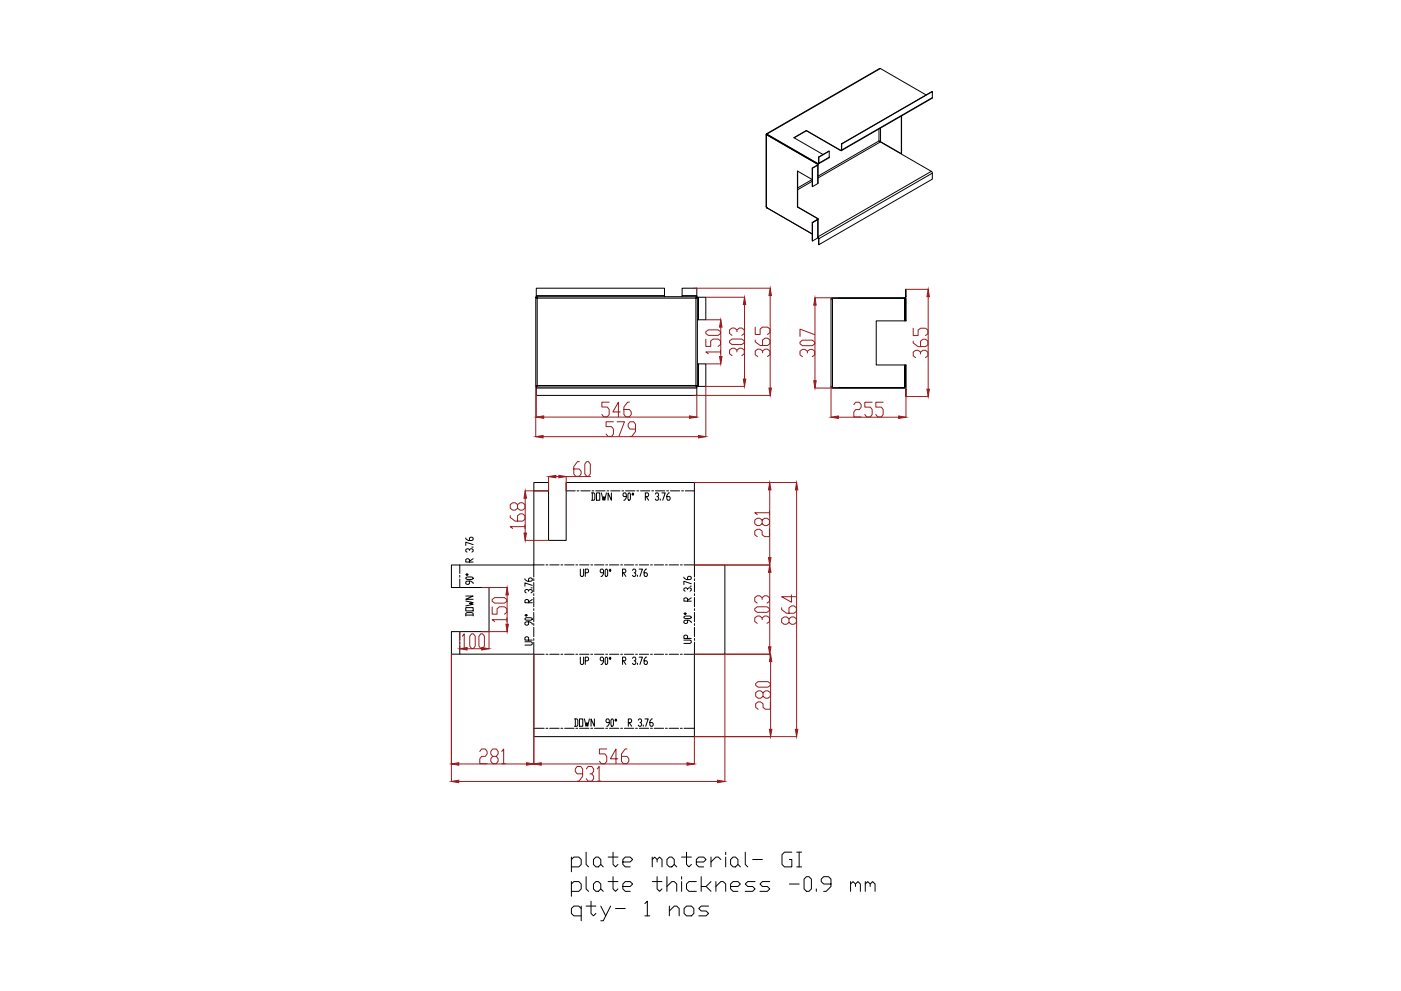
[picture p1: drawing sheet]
<svg xmlns="http://www.w3.org/2000/svg" width="420mm" height="297mm" viewBox="0 0 420 297" stroke-linecap="round" stroke-linejoin="round" font-family="sans-serif">
<!-- layer: 0 -->
<g fill="none" stroke="#000" stroke-width=".3">
<path d="M241.8 39.1l10.5 6.1M241.8 39.2l-3.6 2.1M263.6 38.6v3.6l-18.3 10.6M264 20.5l-34.1 19.6M264.1 38.4v4.1l6.2 3.6M270.4 34.7l-.1 11.4v-11.3M277.7 28.5l-13.7-8-34 19.7 15.3 8.8M279.6 29.3l-27.3 15.9M279.6 27.5l-27.2 15.7M229.7 40.3l.2 21.9M229.9 40.3h-.2l15.5 8.9M229.9 40.3v-.2l15.4 9"/>
<path d="M229.9 40.3h.1M239.2 56.3l4.4-2.5-4.5-2.5v10.8l6 3.4M239.2 51.3l-.1 10.8M243.6 50.4l.1 5.5zM243.6 50.4l1.6-.9v5.5l-1.5 .9M243.6 54.3l-4.4 2.6M245.1 49.2l.1 .3zM245.1 49.2l-15.2-8.8v21.8l13.7 7.9-13.6-7.8M245.2 49.2h-.1M245.2 49.2l.1 .3-1.6 .9M245.3 49l.2-.1zM245.3 49v.1"/>
<path d="M245.3 49.3l-.1 5.7M245.5 47.1l.1 1.8M245.6 47.1l3.1-1.8v1.8l-3.1 1.8zM245.6 48.9l-.3 .2M248.7 45.3l-3.1 1.8M248.7 47.1l-3.2 2M252.1 45l.2 .1M252.3 45.1v.1M252.3 45.1l.1-.2-.3 .1-10.3-5.9-3.7 2.2 8.7 5M252.4 43.1v1.9M252.4 44.9l-.1 .3M252.4 43.2l27.2-15.7v1.8l-27.2 15.7z"/>
<path d="M264.1 42.5l-.5-.3 .4 .3M279.3 51.4l-15.3-8.9-18.7 10.8M279.3 51.4l-34 19.6M279.3 51.4l.3 .5M279.6 51.9v1.8l-34 19.6v-1.7M279.6 51.9l-34 19.7M239.2 62l6.1 3.6M243.6 66.7l1.6-.9zM243.6 66.7l.1 5.5v-5.5M245.1 65.5l.1 .1M245.1 65.5v.3M245.2 65.6h.1"/>
<path d="M245.3 65.6l-.1 .2M245.3 71.1l.3 .4M245.3 65.6l-.1 5.7-1.5 .9M245.3 65.7l-.1 5.6M245.4 71.2l.1 .3M245.6 71.6v1.7M160.7 89.1l.4 .3M160.8 88.9h48.2l-.3 .5h-47.6zM160.8 88.6v-2.2h38.5v2.2M199.3 88.9v-.3h-38.5l.3 .8M204.6 88.9v-.3h4.4l-.3 .8v26.1M204.6 88.6v-2.2h4.4v2.2"/>
<path d="M208.7 89.4l.4-.3zM209.1 95.8h.4v-6.7h-.4v26.7h.4v-6.7h-.4M209.5 89.1h2.2v6.7h-2.2M249.4 89.6l.3-.3-.5 .4M249.7 89.4l-.5 .3v26.2l.5 .2M249.7 89.4h21.6M249.7 89.3h21.6M271.3 89.4h-21.6v26.7h21.6M271.3 96.2h-8.5v13.2h8.5M271.3 89.3v.1M271.6 89.4l.1 6.8zM271.6 89.4h-.3v6.8h.3"/>
<path d="M271.6 88.9l-.3 .4M271.6 88.9v-2.2l.1 2.2M271.6 88.9h.1M271.7 88.9l-.4 .5M160.7 115.8l.4-.3zM160.8 116.3v2.2h48.2v-2.2M161.1 115.5h47.6l.3 .5h-48.2zM208.7 115.5l.4 .3-.4-.3 .3 .8h-48.2l.3-.8v-26.1l-.4-.3v26.7M209.5 109.1h2.2v6.7h-2.2M249.2 115.9l.5 .4M249.4 116l.3 .3M249.7 116.2h21.6l-21.6 .1"/>
<path d="M271.3 116.2l.4 .4M271.3 116.3l.3 .3M271.6 109.4l.1 6.7zM271.6 109.4h-.3v6.7h.3M271.6 116.6v2.3l.1-2.3M271.6 116.6h.1M160.1 147.1h4.4M169.8 147.1h2.7M173.1 147.1h.5M174.2 147.1h2.8M177.4 147.7h.7l.3 .4v1.5l-.3 .3h-.7M177.5 147.1h.6"/>
<path d="M177.6 147.7v2.2M178.7 147.1h2.8M178.9 147.7h1v2.2h-1zM180.4 147.7l.5 2.2 .2-1.1 .3 1.1 .5-2.2M182 147.1h.6M183.1 147.1h2.8M183.4 147.7v2.2l-1-2.2v2.2M186.5 147.1h.6M187.6 147.1h2.8M187.8 148.8h-.7l-.3-.3 .3-.8h.5l.2 .4v1.1l-.5 .7h-.2M188.6 147.7l.5 .4v1.5l-.3 .3-.5-.3v-1.5zM189.8 147.7l.3 .4-.3 .4-.2-.4z"/>
<path d="M191 147.1h.5M192.1 147.1h2.8M193.5 148.8h.8l.2-.3-.2-.8h-.8v2.2M193.8 148.8l.7 1.1M195.5 147.1h.5M196.5 148.1l.3-.4h.5l.2 .4v.4l-.5 .3M196.6 147.1h2.8M197.3 148.8l.2 .4-.2 .7h-.5l-.3-.3M198 149.6v.3M198.5 147.7h1l-.7 2.2M199.9 147.1h.6M200.7 147.7h-.2l-.5 .8v1.1l.2 .3h.5l.3-.7-.3-.4h-.7"/>
<path d="M201 147.1h2.9M204.4 147.1h.6M205.5 147.1h2.7M135.4 169.4h24.7v-24.8h4.4v17.4h5.3v-17.4h38.4v24.8h9.2v26.7h-9.2v24.7h-48.1v-24.7h-24.7v-6.8h11.3v-13.2h-11.3zM137.9 169.4v2.5M137.9 172.5v.5M137.9 173.6v2.5M139.7 178.7h2.2l-2.2 .9h2.2M139.7 173.2l.4-.3h1.4l.4 .3v.2l-.4 .3h-1.4l-.4-.3zM139.7 172.2l.4-.3 .3 .3-.3 .2zM139.7 161.3v.2l.7 .5h1.1l.4-.2v-.5l-.7-.3-.4 .3v.7M140.8 174.2v.7l-.4 .3-.7-.3v-.5l.4-.2h1.1l.7 .5v.2"/>
<path d="M140.8 168.5v-.8l-.4-.2-.7 .2v.8h2.2M140.8 165l-.4-.5-.7 .2v.5l.4 .3M140.8 164.7l.4-.2 .7 .2v.5l-.4 .3M141.5 164h.4M141.9 163.2l-2.2-.7v1M141.9 167.5l-1.1 .7M157.4 173.5v.2l.8 .5h1.1l.3-.2v-.5l-.7-.3-.4 .3v.7M158.5 177.2v-.3l-.7-.2-.4 .2v.5l.4 .3M158.5 176.9l.4-.2 .7 .2v.5l-.3 .3M159.3 176.2h.3M159.6 175.5l-2.2-.8v1M159.6 179.7l-1.1 .7"/>
<path d="M160.1 169.4v3.5M160.1 173.5v.5M160.1 174.6v2.8M160.1 178v.5M160.1 179.1v2.8M160.1 169.3h3.1M163.7 169.3h.6M164.9 169.3h2.8M168.2 169.3h.6M169.3 169.3h2.8M172.7 169.3h.6M173.8 169.3h2.8"/>
<path d="M174 170.6v1.8l.3 .4h.5l.2-.4v-1.8M175.5 171.7h.8l.2-.4-.2-.7h-.8v2.2M177.2 169.3h.5M178.3 169.3h2.8M181 171.7h-.8l-.2-.4 .2-.7h.5l.3 .3v1.1l-.5 .8h-.3M181.7 169.3h.5M181.7 170.6h.3l.2 .3v1.5l-.2 .4-.5-.4v-1.5zM182.8 169.3h2.8M183 170.6l.2 .3-.2 .4-.3-.4zM186.1 169.3h.6M186.7 171.7h.7l.3-.4-.3-.7h-.7v2.2M187 171.7l.7 1.1"/>
<path d="M187.2 169.3h2.9M189.7 170.9l.2-.3h.5l.3 .7-.5 .4M190.4 171.7l.3 .3-.3 .8h-.5l-.2-.4M190.6 169.3h.6M191.2 172.4v.4M191.7 170.6h1l-.8 2.2M191.7 169.3h2.8M193.9 170.6h-.2l-.5 .7v1.1l.2 .4h.5l.3-.8-.3-.3h-.7M195.1 169.3h.6M196.2 169.3h2.8M199.6 169.3h.5M200.7 169.3h2.8"/>
<path d="M204 169.3h.6M205.1 173v.2l.7 .5h1.1l.4-.2v-.5l-.4-.3-.7 .3v.7M205.2 169.3h3M206.2 176.7l-.4-.5h-.3l-.4 .3v.5l.4 .2M206.2 176.5l.4-.3 .7 .3v.5l-.4 .2M206.9 175.7h.4M207.3 175l-2.2-.8v1M207.3 179.2l-1.1 .7M208.3 169.4v3.5M208.3 173.5v.5M208.3 174.6v2.8M208.3 178v.5"/>
<path d="M208.3 179.1v2.8M137.9 189.3v2.6M137.9 192.4v.6M137.9 193.5v2.6M139.7 184.6v-.7l.4-.3h1.4l.4 .3v.7M139.7 182.1h2.2v1h-2.2zM139.7 180.1l2.2 .5-1.1 .3 1.1 .2-2.2 .5M139.7 184.4h2.2M157.4 192.4h1.9l.3 .2v.5l-.3 .3h-1.9M157.4 185.4l.4-.2h1.5l.3 .2v.2l-.3 .3h-1.5zM157.4 184.4l.4-.2 .4 .2-.4 .3zM158.5 191.9v-.8l-.3-.2-.8 .2v.8h2.2"/>
<path d="M158.5 186.4v.7l-.3 .3-.8-.3v-.5l.4-.2h1.1l.7 .5v.2M158.5 180.7v-.8l-.3-.2-.8 .2v.8h2.2M160.1 182.4v.6M160.1 183.6v2.7M160.1 186.9v.6M160.1 188v2.8M160.1 191.4v.5M160.1 192.5v3.6M160.1 196.1h3.1M163.7 196.1h.6M164.9 196.1h2.8M168.2 196.1h.6"/>
<path d="M169.3 196.1h2.8M172.7 196.1h.6M173.8 196.1h2.8M174 197v1.8l.3 .4h.5l.2-.4v-1.8M175.5 198.1h.8l.2-.4-.2-.7h-.8v2.2M177.2 196.1h.5M178.3 196.1h2.8M181 198.1h-.8l-.2-.4 .2-.7h.5l.3 .3v1.1l-.5 .8h-.3M181.7 196.1h.5M181.7 197l.5 .3v1.5l-.2 .4h-.3l-.2-.4v-1.5zM182.8 196.1h2.8M183 197l.2 .3-.2 .4-.3-.4z"/>
<path d="M186.1 196.1h.6M186.7 198.1h.7l.3-.4-.3-.7h-.7v2.2M187 198.1l.7 1.1M187.2 196.1h2.9M189.7 197.3l.2-.3h.5l.3 .3-.3 .8h-.2M190.4 198.1l.3 .3-.3 .8h-.5l-.2-.4M190.6 196.1h.6M191.2 198.8v.4M191.7 197h1l-.8 2.2M191.7 196.1h2.8M193.9 197h-.2l-.5 .7v1.1l.2 .4h.5l.3-.8-.3-.3h-.7M195.1 196.1h.6"/>
<path d="M196.2 196.1h2.8M199.6 196.1h.5M200.7 196.1h2.8M204 196.1h.6M205.1 191.9h1.8l.4 .2v.5l-.4 .3h-1.8M205.1 184.9l.4-.2h1.4l.4 .5-.4 .2h-1.4zM205.1 183.9l.4-.2 .3 .2-.3 .3zM205.2 196.1h3M206.2 191.4v-.8l-.4-.2-.7 .2v.8h2.2M206.2 185.9v.7l-.4 .3-.7-.3v-.5l.4-.2h1.1l.7 .5v.2M206.2 180.2v-.8l-.4-.2-.7 .2v.8h2.2M208.3 182.4v.6"/>
<path d="M208.3 183.6v2.7M208.3 186.9v.6M208.3 188v2.8M208.3 191.4v.5M208.3 192.5v3.6M160.1 218.3h3.1M163.7 218.3h.6M164.9 218.3h2.8M168.2 218.3h.6M169.3 218.3h2.8M172.3 215.5h.7l.3 .4v1.4l-.3 .4h-.7M172.5 215.5v2.2"/>
<path d="M172.7 218.3h.6M173.8 215.5h1v2.2h-1zM173.8 218.3h2.8M175.3 215.5l.5 2.2 .2-1.1 .3 1.1 .5-2.2M177.2 218.3h.5M178.3 215.5v2.2l-1-2.2v2.2M178.3 218.3h2.8M181.7 218.3h.5M182.7 216.6h-.7l-.3-.4 .3-.7h.5l.2 .4v1.1l-.5 .7h-.2M182.8 218.3h2.8M183.5 215.5l.5 .4v1.4l-.3 .4-.5-.4v-1.4zM184.7 215.5l.3 .4-.3 .3-.2-.3z"/>
<path d="M186.1 218.3h.6M187.2 218.3h2.9M188.4 216.6h.8l.2-.4-.2-.7h-.8v2.2M188.7 216.6l.7 1.1M190.6 218.3h.6M191.4 215.9l.3-.4h.5l.2 .4v.3l-.5 .4M191.7 218.3h2.8M192.2 216.6l.2 .4-.2 .7h-.5l-.3-.4M192.9 217.3v.4M193.4 215.5h1l-.7 2.2M195.1 218.3h.6M195.6 215.5h-.2l-.5 .7v1.1l.2 .4h.5l.3-.7-.3-.4h-.7"/>
<path d="M196.2 218.3h2.8M199.6 218.3h.5M200.7 218.3h2.8M204 218.3h.6M205.2 218.3h3M171.4 257.6l.7-.7h1.5l.7 .7v1.5l-.7 .7h-2.2M171.4 256.9v4.4M175.8 255.4v3.7l.7 .7M178.7 256.9h.7l.8 .7v1.5l-.8 .7h-.7l-.7-.7v-1.5zM180.2 259.1l.7 .7M182.4 256.9h2.9M183.9 255.4v3.7l.7 .7 .7-.7"/>
<path d="M186.8 258.4h2.2l.7-.8-.7-.7h-1.5l-.7 .7v1.5l.7 .7h1.5M195.6 257.6l.7-.7 .8 .7v.8M195.6 256.9v2.9M197.1 257.6l.7-.7 .7 .7v2.2M200 257.6l.7-.7h.8l.7 .7v1.5l-.7 .7h-.8l-.7-.7zM202.2 259.1l.7 .7M204.4 256.9h3M205.9 255.4v3.7l.7 .7 .8-.7M208.8 258.4h2.2l.8-.8-.8-.7h-1.4l-.8 .7v1.5l.8 .7h1.4M213.2 256.9v2.9M216.2 257.6l-.8-.7h-.7l-1.5 1.5M217.6 255.4v.8"/>
<path d="M217.6 256.9v2.9M219.1 257.6l.7-.7h.8l.7 .7v1.5l-.7 .7h-.8l-.7-.7zM221.3 259.1l.7 .7M223.5 255.4v3.7l.7 .7M225.7 257.6h2.9M237.5 255.4h-2.2l-.8 .8v2.9l.8 .7h2.2v-2.2h-.8M238.9 255.4h1.5M238.9 259.8h1.5M239.7 255.4v4.4M171.4 265l.7-.8h1.5l.7 .8v1.4l-.7 .8h-2.2M171.4 264.2v4.4M174.3 272.3l-.7-.7h-1.5l-.7 .7v1.5l.7 .7h2.2"/>
<path d="M174.3 271.6v4.4M175.8 262.8v3.6l.7 .8M175.8 271.6h2.9M177.2 270.1v3.7l.8 .7 .7-.7M178 265l.7-.8h.7l.8 .8v1.4l-.8 .8h-.7l-.7-.8zM180.2 266.4l.7 .8M180.2 271.6l1.4 2.9M182.4 264.2h2.9M183.1 271.6l-2.2 4.4h-.7M183.9 262.8v3.6l.7 .8 .7-.8M184.6 272.3h2.9M186.8 265.7h2.2l.7-.7-.7-.8h-1.5l-.7 .8v1.4l.7 .8h1.5"/>
<path d="M193.4 270.8l.7-.7v4.4M193.4 274.5h1.5M195.6 264.2h2.9M197.1 262.8v3.6l.7 .8 .7-.8M200 265.7l1.5-1.5h.7l.7 .8v2.2M200 262.8v4.4M200.7 273.1l1.5-1.5h.7l.8 .7v2.2M200.7 271.6v2.9M204.4 262.8v.7M204.4 264.2v3M205.2 272.3l.7-.7h1.5l.7 .7v1.5l-.7 .7h-1.5l-.7-.7zM208.8 264.2h-2.2l-.7 .8v1.4l.7 .8h2.2"/>
<path d="M210.3 262.8v4.4M211.8 265.7l1.4 1.5M212.5 271.6h-2.2l-.7 .7 .7 .8h1.5l.7 .7-.7 .7h-2.2M213.2 264.2l-1.4 1.5h-1.5M214.7 265.7l1.5-1.5h.7l.7 .8v2.2M214.7 264.2v3M219.1 265.7h2.2l.7-.7-.7-.8h-1.5l-.7 .8v1.4l.7 .8h1.5M226.4 264.2h-2.2l-.7 .8 .7 .7h1.5l.7 .7-.7 .8h-2.2M230.9 264.2h-2.3l-.7 .8 .7 .7h1.5l.8 .7-.8 .8h-2.2M236.7 265h3M241.1 263.5l.8-.7h.7l.7 .7v2.9l-.7 .8h-.7l-.8-.8zM244.8 266.4v.8"/>
<path d="M249.2 265h-2.2l-.7-.8v-.7l.7-.7h1.5l.7 .7v2.2l-1.4 1.5h-.8M255.1 265l.7-.8 .8 .8v.7M255.1 264.2v3M256.6 265l.7-.8 .7 .8v2.2M259.5 265l.7-.8 .8 .8v.7M259.5 264.2v3M261 265l.7-.8 .7 .8v2.2"/>
</g>
<circle cx="230" cy="62.3" r=".12" fill="#000" stroke="#000" stroke-width=".3"/>
<!-- layer: FORMAT -->
<g fill="none" stroke="#991b1e" stroke-width=".3">
<path d="M208 86.4h23M211.7 99.4l.7-.5h2.9l.8 .5v.6l-.8 .5h-2.9l-.7-.5zM211.7 89.1h11.6M211.7 95.8h4.5M216.2 98.1v8.8M221 99.4v-.5l-.7-.6h-.8l-.7 .6v1.1l.7 .5M221 98.9l.7-.6h.8l.7 .6v1.1l-.7 .5M223.3 91.3v22.3M226.5 98.1v2.2h1.5v-1.7l.7-.5h1.5l.7 .5v1.1l-.7 .6M231 88.6v27.7M244.4 89.3h6.8M244.4 91.5v22.6"/>
<path d="M271.7 86.7h6.7M273.9 98.4v2.2h1.4v-1.7l.8-.5h1.4l.8 .5v1.1l-.8 .6M278.4 88.9v27.7M160.7 115.7v15.2M160.8 118.5v6.5M208 118.5h23M209 118.5v6.5M211.7 101.6v2.2h1.4v-1.6l.8-.6h1.4l.8 .6v1.1l-.8 .5M211.7 109.1h4.5M216.1 105.5h-4.4l.7 .5M216.1 104.9v1.1M218.8 102.2l.7-.6h3l.7 .6v.5l-.7 .6h-3l-.7-.6z"/>
<path d="M221 105.5v-.6l-.7-.5h-.8l-.7 .5v1.1l.7 .6M221 104.9l.7-.5h.8l.7 .5v1.1l-.7 .6M223.3 115.8h-11.6v15.1M226.5 101.9v.6l1.5 1.1h2.2l.7-.6v-1.1l-.7-.5h-.8l-.7 .5v1.7M228.7 105.8v-.6l-.7-.5h-.8l-.7 .5v1.1l.7 .6M228.7 105.2l.7-.5h.8l.7 .5v1.1l-.7 .6M239.9 102.5l.8-.5h2.9l.7 .5v.6l-.7 .5h-2.9l-.8-.5zM242.1 105.8v-.5l-.7-.6h-.7l-.8 .6v1.1l.8 .5M242.1 105.3l.8-.6h.7l.7 .6v1.1l-.7 .5M244.3 100.3l-4.4-1.6v2.2M244.4 116.3h6.8M249.2 115.9v9.1"/>
<path d="M271.7 116.1v8.9M271.7 118.9h6.7M273.9 102.2v.6l1.4 1.1h2.2l.8-.6v-1.1l-.8-.5h-.7l-.7 .5v1.7M276.1 106.1v-.6l-.8-.5h-.7l-.7 .5v1.1l.7 .6M276.1 105.5l.7-.5h.7l.8 .5v1.1l-.8 .6M162.9 130.9h46.6M163 125h43.8M173.7 138.4h-.5l-1.1 1.4v2.2l.5 .8h1.1l.6-.8v-.7l-.6-.7h-1.6M175.9 138.4h.6l.5 .7v2.9l-.5 .8h-.6l-.5-.8v-2.9zM182.7 120.5h-2.2v1.5h1.6l.6 .7v1.5l-.6 .7h-1.1l-.5-.7M184 126.4h-2.2v1.5h1.6l.6 .7v1.5l-.6 .7h-1.1l-.5-.7M185.1 126.4h2.2l-1.7 4.4"/>
<path d="M186 123.5h-2.2l1.7-3v4.4M188.8 120.5h-.6l-1.1 1.5v2.2l.6 .7h1.1l.5-.7v-.7l-.5-.8h-1.7M190.6 128.6h-1.7l-.5-.7v-.8l.5-.7h1.1l.6 .7v2.2l-1.1 1.5h-.6M251.4 125h18.1M256.1 121.3l.5-.7h1.1l.6 .7v.7l-.6 .8h-1.1l-.5 .7v1.5h2.2M261.6 120.6h-2.2v1.4h1.6l.6 .8v1.4l-.6 .8h-1.1l-.5-.8M264.9 120.6h-2.2v1.4h1.6l.6 .8v1.4l-.6 .8h-1.1l-.5-.8M153 154.6v.5l1.5 1.1h2.2l.7-.5v-1.1l-.7-.6h-.7l-.8 .6v1.6M155.2 151.2l.8-.5h.7l.7 .5v1.2l-.7 .5h-.7l-.8-.5v-1.2l-.7-.5h-.7l-.8 .5v1.2l.8 .5h.7l.7-.5M157.4 157.9h-4.4l.8 .5M157.4 157.3v1.1M157.5 149.3v10.5"/>
<path d="M164.5 142.9v4.2h-7M166.7 142.9h.9M177.1 142.9h-7.3v4.2M208.3 144.6h30.6M228.6 155.9l.7-.6h.7l.8 .6v1.1l-.8 .5h-.7l-.7-.5v-1.1l-.8-.6h-.7l-.7 .6v1.1l.7 .5h.7l.8-.5M230.8 158.6v2.2h-1.5l-.7-.5v-1.1l-.8-.6h-.7l-.7 .6v1.1l.7 .5M230.8 153.7h-4.4l.7 .5M230.8 153.1v1.1M230.8 146.8v20.3M238.9 146.8v71.8M144.5 176.1h7.6M147.6 179.7l.7-.6h3l.7 .6v.5l-.7 .6h-3l-.7-.6z"/>
<path d="M152.1 178.3v8.8M157.5 162h7M208.3 169.4h22.5M228.6 179.7v-.6l-.8-.5h-.7l-.7 .5v1.1l.7 .6M228.6 179.1l.7-.5h.7l.8 .5v1.1l-.8 .6M230.8 171.6v22.3M237.4 178.3v2.2l-3-1.6h4.4M135.4 196.1v38.1M137.9 189.3v5.2M138.7 190.7l.5-.7v4.4M138.7 194.4h1.1M140.1 194.5h4.4"/>
<path d="M141.4 190h.6l.5 .7v2.9l-.5 .8h-.6l-.5-.8v-2.9zM144.2 190h.5l.6 .7v2.9l-.6 .8h-.5l-.6-.8v-2.9zM144.5 189.3h7.6M146.7 189.3v5.2M147.6 181.9v2.2h1.5v-1.7l.7-.5h1.5l.7 .5v1.1l-.7 .6M152 185.7h-4.4l.7 .6M152 185.2v1.1M160.1 196.1v32.9M208.2 196.1h22.9M226.4 182.4l.7-.5h2.9l.8 .5v.6l-.8 .5h-2.9l-.7-.5zM228.6 185.7v-.5l-.8-.6h-.7l-.7 .6v1.1l.7 .5M228.6 185.2l.7-.6h.7l.8 .6v1.1l-.8 .5"/>
<path d="M230.8 196.1h-13.4v38.1M231.1 198.3v20.3M234.4 182.2v.5l1.5 1.1h2.2l.7-.5v-1.1l-.7-.6h-.7l-.8 .6v1.6M236.6 185.5l.8-.6h.7l.7 .6v1.1l-.7 .5h-.7l-.8-.5v-1.1l-.7-.6h-.7l-.8 .6v1.1l.8 .5h.7l.7-.5M226.6 204.9l.8-.6h2.9l.7 .6v.5l-.7 .6h-2.9l-.8-.6zM228.8 207.6l.8-.5h.7l.7 .5v1.1l-.7 .6h-.7l-.8-.6v-1.1l-.7-.5h-.7l-.8 .5v1.1l.8 .6h.7l.7-.6M231 210.4v2.2h-1.4l-.8-.6v-1.1l-.7-.5h-.7l-.8 .5v1.1l.8 .6M137.6 229h20.3M137.6 234.2h77.6M143.9 225.2l.5-.7h1.1l.6 .7v.8l-.6 .7h-1.1l-.5 .7v1.5h2.2M147.7 226.7l-.5-.7v-.8l.5-.7h1.1l.6 .7v.8l-.6 .7h-1.1l-.5 .7v.8l.5 .7h1.1l.6-.7v-.8l-.6-.7M150.5 225.2l.5-.7v4.4"/>
<path d="M150.5 228.9h1.1M162.3 229h43.7M174.7 231.9h-1.6l-.6-.7v-.7l.6-.8h1.1l.5 .8v2.2l-1.1 1.5h-.5M175.8 230.5l.6-.8h1.1l.5 .8v.7l-.5 .7h-.6M177.5 231.9l.5 .8v.7l-.5 .8h-1.1l-.6-.8M179.1 230.5l.6-.8v4.5M179.1 234.2h1.1M182 224.5h-2.2v1.5h1.6l.6 .7v1.5l-.6 .7h-1.1l-.5-.7M185.3 227.4h-2.2l1.6-2.9v4.4M188 224.5h-.5l-1.1 1.5v2.2l.5 .7h1.1l.6-.7v-.8l-.6-.7h-1.6M238.9 220.8h-30.7v8.2"/>
</g>
<g fill="#991b1e" stroke="#991b1e" stroke-width=".3">
<path d="M160.1 229l2.2-.4v.8z"/>
<path d="M206 228.6l2.2 .4-2.2 .4z"/>
<path d="M230.5 193.9h.7l-.4 2.2z"/>
<path d="M230.8 169.4l.4 2.2h-.7z"/>
<path d="M230.5 167.1h.7l-.4 2.3z"/>
<path d="M230.8 144.6l.4 2.2h-.7z"/>
<path d="M231.1 196.1l.4 2.2h-.8z"/>
<path d="M230.7 218.6h.8l-.4 2.2z"/>
<path d="M238.9 144.6l.4 2.2h-.8z"/>
<path d="M238.5 218.6h.8l-.4 2.2z"/>
<path d="M135.4 229l2.2-.4v.8z"/>
<path d="M157.9 228.6l2.2 .4-2.2 .4z"/>
<path d="M135.4 234.2l2.2-.3v.7z"/>
<path d="M215.2 233.9l2.2 .3-2.2 .4z"/>
<path d="M160.8 125l2.2-.3v.7z"/>
<path d="M206.8 124.7l2.2 .3-2.2 .4z"/>
<path d="M222.9 113.6h.8l-.4 2.2z"/>
<path d="M223.3 89.1l.4 2.2h-.8z"/>
<path d="M216.2 95.8l.3 2.3h-.7z"/>
<path d="M215.8 106.9h.7l-.3 2.2z"/>
<path d="M231 86.4l.3 2.2h-.7z"/>
<path d="M230.6 116.3h.7l-.3 2.2z"/>
<path d="M160.7 130.9l2.2-.4v.8z"/>
<path d="M209.5 130.5l2.2 .4-2.2 .4z"/>
<path d="M269.5 124.7l2.2 .3-2.2 .4z"/>
<path d="M249.2 125l2.2-.3v.7z"/>
<path d="M278 116.6h.7l-.3 2.3z"/>
<path d="M278.4 86.7l.3 2.2h-.7z"/>
<path d="M244 114.1h.8l-.4 2.2z"/>
<path d="M244.4 89.3l.4 2.2h-.8z"/>
<path d="M152.1 176.1l.4 2.2h-.8z"/>
<path d="M151.7 187.1h.8l-.4 2.2z"/>
<path d="M164.5 142.9l2.2-.4v.7z"/>
<path d="M167.6 142.5l2.2 .4-2.2 .3z"/>
<path d="M157.5 147.1l.4 2.2h-.8z"/>
<path d="M157.1 159.8h.8l-.4 2.2z"/>
<path d="M137.9 194.5l2.2-.4v.7z"/>
<path d="M144.5 194.1l2.2 .4-2.2 .3z"/>
</g>
</svg>
